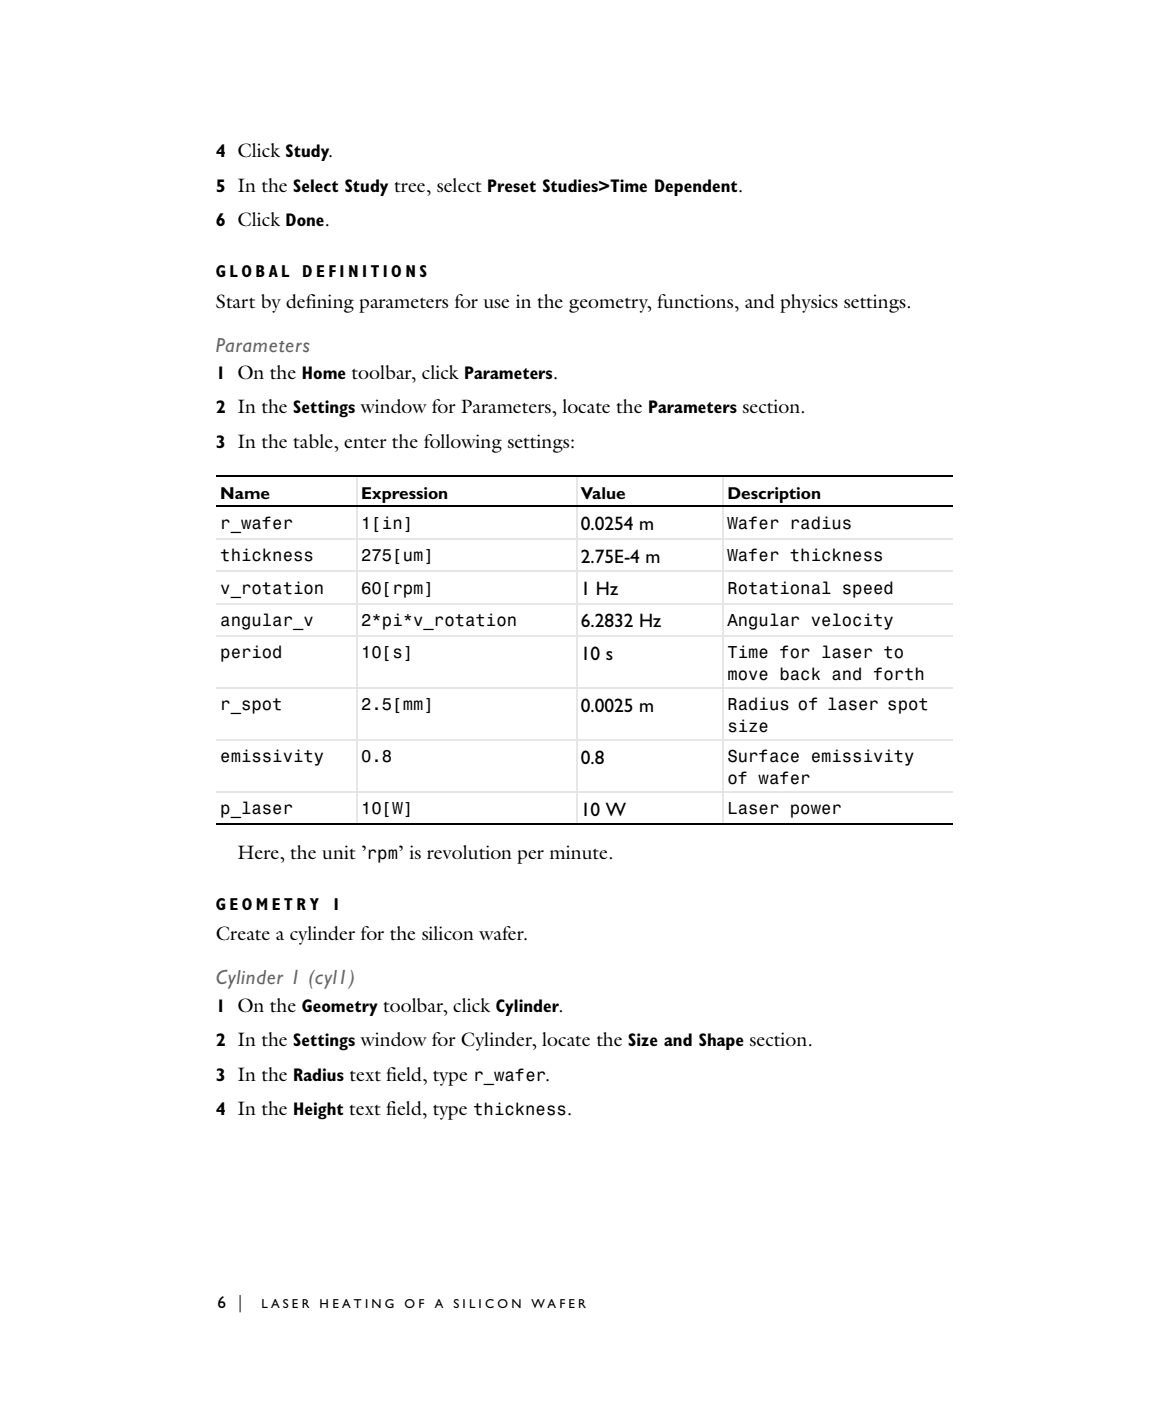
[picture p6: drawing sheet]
<svg xmlns="http://www.w3.org/2000/svg" width="190mm" height="229mm" viewBox="0 0 190 229" stroke-linecap="round" stroke-linejoin="round" font-family="sans-serif">
<defs><g id="words">
<g font-size="3.3" fill="#656565">
<text x="35.2" y="57.4">Parameters</text>
<text x="35.2" y="160.6">Cylinder 1 (cyl1)</text>
</g>
<g font-size="3.2">
<text x="35.2" y="50.2">Start by defining parameters for use in the geometry, functions, and physics settings.</text>
<text x="94.8" y="86.5">0.0254 m</text>
<text x="94.8" y="91.8">2.75E-4 m</text>
<text x="94.8" y="97.1">1 Hz</text>
<text x="94.8" y="102.4">6.2832 Hz</text>
<text x="94.8" y="107.7">10 s</text>
<text x="94.8" y="116.1">0.0025 m</text>
<text x="94.8" y="124.6">0.8</text>
<text x="94.8" y="133.1">10 W</text>
<text x="38.8" y="140.1">Here, the unit ’</text>
<text x="35.2" y="153.4">Create a cylinder for the silicon wafer.</text>
</g>
<g font-size="3">
<text x="35.2" y="25.6">4 Click Study.</text>
<text x="35.2" y="31.3">5 In the Select Study tree, select Preset Studies&gt;Time Dependent.</text>
<text x="35.2" y="36.9">6 Click Done.</text>
<text x="35.2" y="61.8">1 On the Home toolbar, click Parameters.</text>
<text x="35.2" y="67.5">2 In the Settings window for Parameters, locate the Parameters section.</text>
<text x="35.2" y="73.1">3 In the table, enter the following settings:</text>
<text x="35.2" y="165.1">1 On the Geometry toolbar, click Cylinder.</text>
<text x="35.2" y="170.7">2 In the Settings window for Cylinder, locate the Size and Shape section.</text>
<text x="35.2" y="176.3">3 In the Radius text field, type r_wafer.</text>
<text x="35.2" y="182">4 In the Height text field, type thickness.</text>
</g>
<g font-size="2.8">
<text x="35.2" y="45.3">G L O B A L</text>
<text x="49.3" y="45.3">D E F I N I T I O N S</text>
<text x="36" y="81.3">Name</text>
<text x="59" y="81.3">Expression</text>
<text x="94.8" y="81.3">Value</text>
<text x="118.7" y="81.3">Description</text>
<text x="36" y="86.3">r_wafer</text>
<text x="58.9" y="86.3">1[in]</text>
<text x="118.7" y="86.3">Wafer radius</text>
<text x="36" y="91.6">thickness</text>
<text x="58.9" y="91.6">275[um]</text>
<text x="118.7" y="91.6">Wafer thickness</text>
<text x="36" y="96.9">v_rotation</text>
<text x="58.9" y="96.9">60[rpm]</text>
<text x="118.7" y="96.9">Rotational speed</text>
<text x="36" y="102.2">angular_v</text>
<text x="36" y="107.4">period</text>
<text x="58.9" y="102.2">2*pi*v_rotation</text>
<text x="58.9" y="107.4">10[s]</text>
<text x="118.7" y="102.2">Angular velocity</text>
<text x="118.7" y="107.4">Time for laser to</text>
<text x="118.7" y="111">move back and forth</text>
<text x="36" y="115.9">r_spot</text>
<text x="58.9" y="115.9">2.5[mm]</text>
<text x="118.7" y="115.9">Radius of laser spot</text>
<text x="118.7" y="119.4">size</text>
<text x="36" y="124.4">emissivity</text>
<text x="58.9" y="124.4">0.8</text>
<text x="118.7" y="124.4">Surface emissivity</text>
<text x="118.7" y="127.9">of wafer</text>
<text x="36" y="132.8">p_laser</text>
<text x="58.9" y="132.8">10[W]</text>
<text x="118.7" y="132.8">Laser power</text>
<text x="59.9" y="140.1">rpm’ is revolution per minute.</text>
<text x="35.2" y="148.5">G E O M E T R Y</text>
<text x="54.2" y="148.5">1</text>
<text x="35.5" y="213.4">6 |</text>
</g>
<g font-size="2.1">
<text x="42.7" y="213.4">L A S E R</text>
<text x="52.2" y="213.4">H E A T I N G</text>
<text x="66" y="213.4">O F</text>
<text x="71" y="213.4">A</text>
<text x="74" y="213.4">S I L I C O N</text>
<text x="86.8" y="213.4">W A F E R</text>
</g>
</g></defs>
<path d="M58.3 77.6v57M94.1 77.6v57M118 77.6v57M35.2 87.9h120.2M35.2 93.2h120.2M35.2 98.5h120.2M35.2 103.8h120.2M35.2 112.3h120.2M35.2 120.7h120.2M35.2 129.2h120.2" fill="none" stroke="#e6e6e6" stroke-width=".17"/>
<path d="M35.2 77.7h120.2M35.2 82.6h120.2M35.2 134.5h120.2" fill="none" stroke="#000" stroke-width=".17"/>
<use href="#words"/>
</svg>
